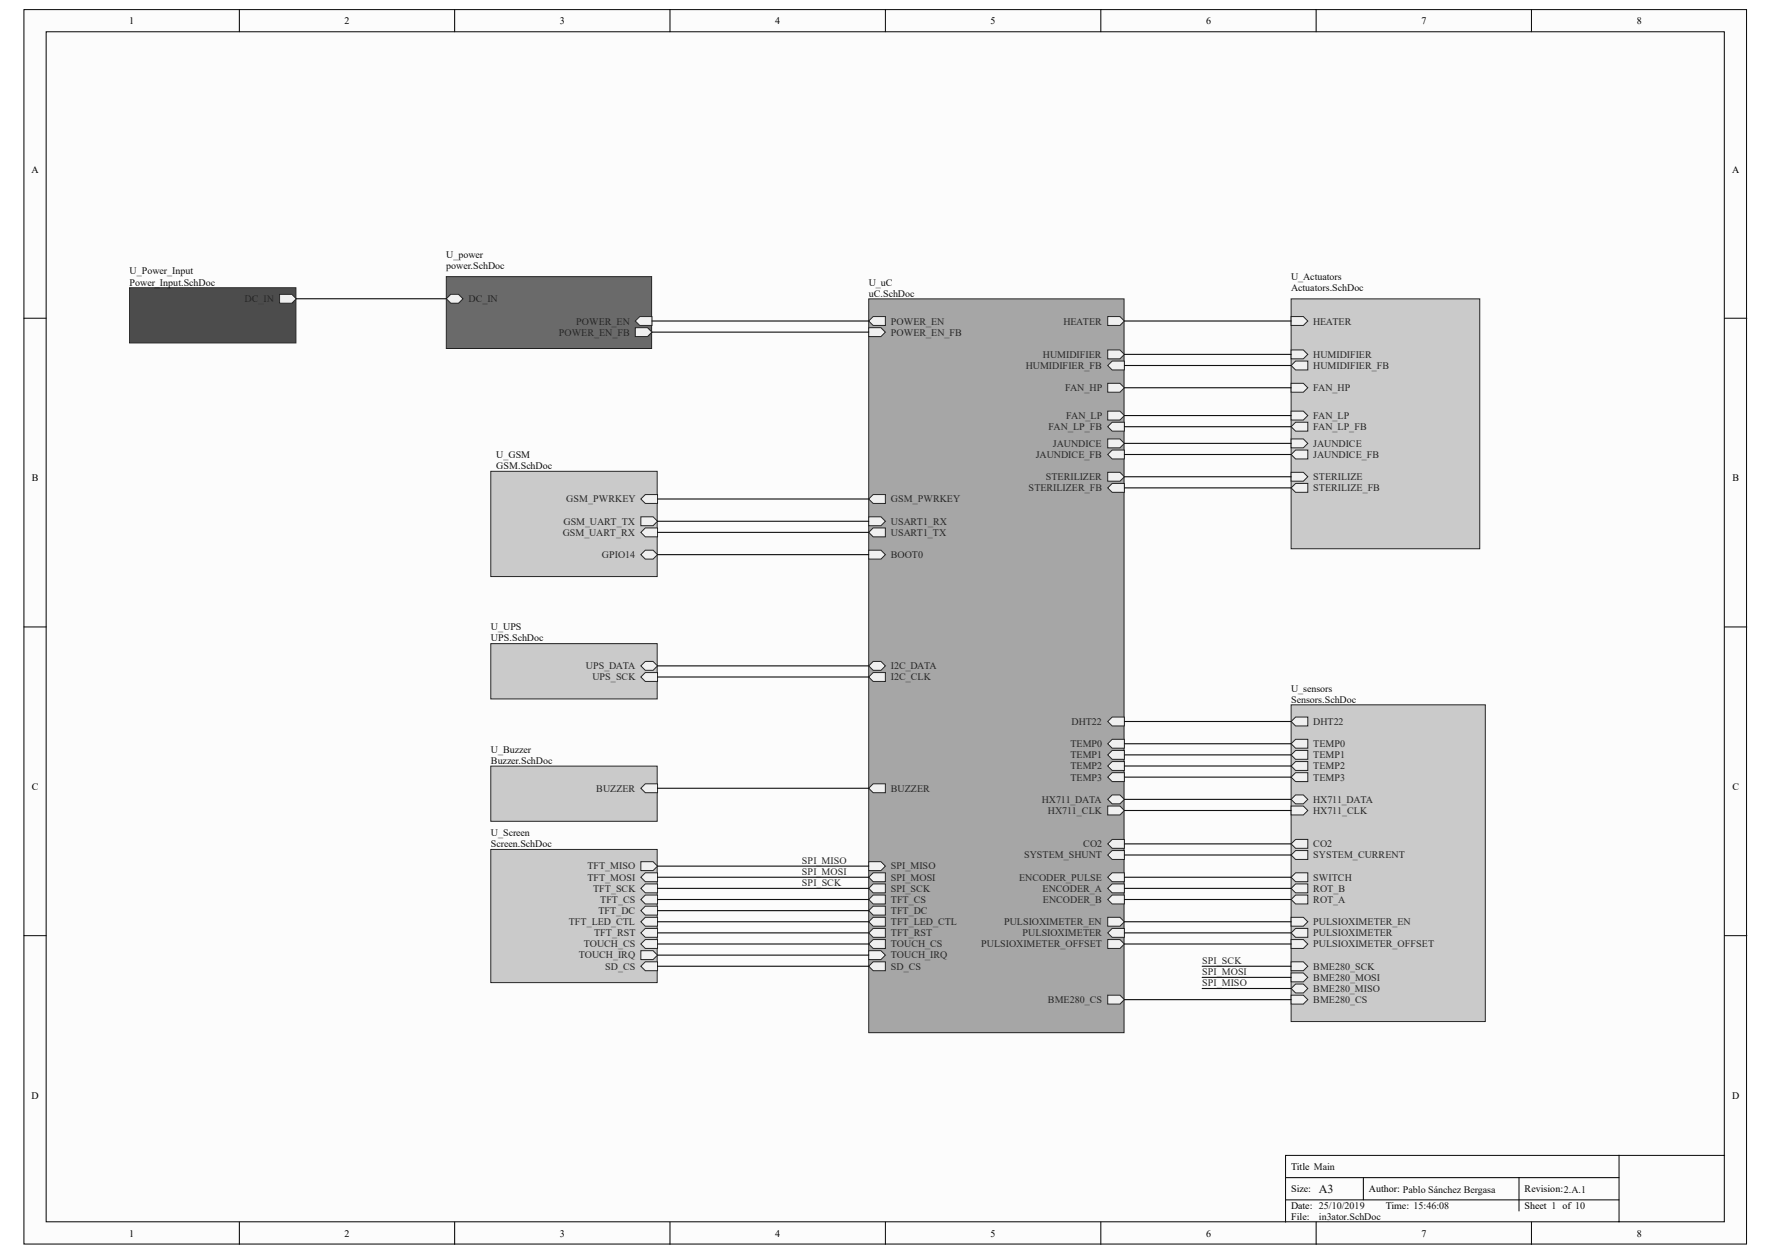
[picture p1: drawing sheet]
<svg xmlns="http://www.w3.org/2000/svg" width="420mm" height="297mm" viewBox="0 0 420 297" stroke-linecap="round" stroke-linejoin="round" font-family="sans-serif">
<defs><g id="words">
<text font-size="2.9" fill="#0e0e0e" x="312.1" y="282.1">A3</text>
<g font-size="2.4">
<text x="30.6" y="5.7">1</text>
<text x="81.5" y="5.7">2</text>
<text x="132.5" y="5.7">3</text>
<text x="183.4" y="5.7">4</text>
<text x="234.4" y="5.7">5</text>
<text x="285.4" y="5.7">6</text>
<text x="336.4" y="5.7">7</text>
<text x="387.3" y="5.7">8</text>
<text x="7.4" y="40.9">A</text>
<text x="409.9" y="40.9">A</text>
<text x="7.5" y="113.8">B</text>
<text x="410" y="113.8">B</text>
<text x="7.5" y="186.9">C</text>
<text x="410" y="186.9">C</text>
<text x="7.4" y="259.9">D</text>
<text x="409.9" y="259.9">D</text>
<text x="305.5" y="276.7">Title Main</text>
<text x="305.5" y="282">Size:</text>
<text x="323.9" y="282">Author: Pablo Sánchez Bergasa</text>
<text x="360.8" y="282">Revision:2.A.1</text>
<text x="305.5" y="285.9">Date: 25/10/2019</text>
<text x="327.9" y="285.9">Time: 15:46:08</text>
<text x="360.8" y="285.9">Sheet 1 of 10</text>
<text x="30.6" y="292.4">1</text>
<text x="81.5" y="292.4">2</text>
<text x="132.5" y="292.4">3</text>
<text x="183.4" y="292.4">4</text>
<text x="234.4" y="292.4">5</text>
<text x="285.4" y="292.4">6</text>
<text x="305.5" y="288.5">File:</text>
<text x="336.4" y="292.4">7</text>
<text x="387.3" y="292.4">8</text>
</g>
<g font-size="2.4" fill="#0e0e0e">
<text x="30.7" y="64.9">U_Power_Input</text>
<text x="105.6" y="60.9">U_power</text>
<text x="105.6" y="63.6">power.SchDoc</text>
<text x="30.7" y="67.5">Power_Input.SchDoc</text>
<text x="205.6" y="67.5">U_uC</text>
<text x="205.6" y="70.2">uC.SchDoc</text>
<text x="305.5" y="66.2">U_Actuators</text>
<text x="305.5" y="68.8">Actuators.SchDoc</text>
<text x="117.4" y="108.3">U_GSM</text>
<text x="117.4" y="110.9">GSM.SchDoc</text>
<text x="116.2" y="149.1">U_UPS</text>
<text x="116.2" y="151.7">UPS.SchDoc</text>
<text x="305.5" y="163.5">U_sensors</text>
<text x="305.5" y="166.2">Sensors.SchDoc</text>
<text x="116.2" y="178">U_Buzzer</text>
<text x="116.2" y="180.6">Buzzer.SchDoc</text>
<text x="116.2" y="197.8">U_Screen</text>
<text x="116.2" y="200.4">Screen.SchDoc</text>
<text x="312.1" y="288.5">in3ator.SchDoc</text>
</g>
<g font-size="2.4" fill="#262626">
<text x="110.9" y="71.4">DC_IN</text>
<text x="136.4" y="76.7">POWER_EN</text>
<text x="210.8" y="76.7">POWER_EN</text>
<text x="251.7" y="76.7">HEATER</text>
<text x="310.8" y="76.7">HEATER</text>
<text x="132.2" y="79.4">POWER_EN_FB</text>
<text x="210.8" y="79.4">POWER_EN_FB</text>
<text x="242.7" y="87.2">HUMIDIFIER_FB</text>
<text x="246.8" y="84.6">HUMIDIFIER</text>
<text x="310.8" y="84.6">HUMIDIFIER</text>
<text x="310.8" y="87.2">HUMIDIFIER_FB</text>
<text x="252" y="92.5">FAN_HP</text>
<text x="310.8" y="92.5">FAN_HP</text>
<text x="248.2" y="101.7">FAN_LP_FB</text>
<text x="252.3" y="99.1">FAN_LP</text>
<text x="310.8" y="99.1">FAN_LP</text>
<text x="310.8" y="101.7">FAN_LP_FB</text>
<text x="249.2" y="105.6">JAUNDICE</text>
<text x="310.8" y="105.6">JAUNDICE</text>
<text x="245.1" y="108.3">JAUNDICE_FB</text>
<text x="247.5" y="113.6">STERILIZER</text>
<text x="310.8" y="108.3">JAUNDICE_FB</text>
<text x="310.8" y="113.6">STERILIZE</text>
<text x="134" y="118.8">GSM_PWRKEY</text>
<text x="210.8" y="118.8">GSM_PWRKEY</text>
<text x="243.4" y="116.2">STERILIZER_FB</text>
<text x="310.8" y="116.2">STERILIZE_FB</text>
<text x="133.3" y="124.1">GSM_UART_TX</text>
<text x="210.8" y="124.1">USART1_RX</text>
<text x="133.2" y="126.7">GSM_UART_RX</text>
<text x="142.5" y="131.9">GPIO14</text>
<text x="210.8" y="131.9">BOOT0</text>
<text x="210.8" y="126.7">USART1_TX</text>
<text x="138.7" y="158.3">UPS_DATA</text>
<text x="140.2" y="160.9">UPS_SCK</text>
<text x="210.8" y="158.3">I2C_DATA</text>
<text x="210.8" y="160.9">I2C_CLK</text>
<text x="253.6" y="171.4">DHT22</text>
<text x="310.8" y="171.4">DHT22</text>
<text x="253.3" y="176.7">TEMP0</text>
<text x="253.3" y="179.3">TEMP1</text>
<text x="310.8" y="176.7">TEMP0</text>
<text x="310.8" y="179.3">TEMP1</text>
<text x="253.3" y="182">TEMP2</text>
<text x="253.3" y="184.6">TEMP3</text>
<text x="310.8" y="182">TEMP2</text>
<text x="310.8" y="184.6">TEMP3</text>
<text x="141.1" y="187.2">BUZZER</text>
<text x="210.8" y="187.2">BUZZER</text>
<text x="246.5" y="189.8">HX711_DATA</text>
<text x="310.8" y="189.8">HX711_DATA</text>
<text x="248" y="192.4">HX711_CLK</text>
<text x="310.8" y="192.4">HX711_CLK</text>
<text x="242.3" y="203">SYSTEM_SHUNT</text>
<text x="256.3" y="200.4">CO2</text>
<text x="310.8" y="203">SYSTEM_CURRENT</text>
<text x="310.8" y="200.4">CO2</text>
<text x="139" y="208.3">TFT_MOSI</text>
<text x="139" y="205.6">TFT_MISO</text>
<text x="189.8" y="209.6">SPI_SCK</text>
<text x="189.8" y="207">SPI_MOSI</text>
<text x="189.8" y="204.4">SPI_MISO</text>
<text x="210.8" y="205.6">SPI_MISO</text>
<text x="210.8" y="208.3">SPI_MOSI</text>
<text x="241.1" y="208.3">ENCODER_PULSE</text>
<text x="310.8" y="208.3">SWITCH</text>
<text x="140.3" y="210.9">TFT_SCK</text>
<text x="142" y="213.5">TFT_CS</text>
<text x="210.8" y="210.9">SPI_SCK</text>
<text x="210.8" y="213.5">TFT_CS</text>
<text x="246.7" y="210.9">ENCODER_A</text>
<text x="246.8" y="213.5">ENCODER_B</text>
<text x="310.8" y="210.9">ROT_B</text>
<text x="310.8" y="213.5">ROT_A</text>
<text x="134.6" y="218.8">TFT_LED_CTL</text>
<text x="140.6" y="221.4">TFT_RST</text>
<text x="141.6" y="216.2">TFT_DC</text>
<text x="210.8" y="216.2">TFT_DC</text>
<text x="210.8" y="221.4">TFT_RST</text>
<text x="210.8" y="218.8">TFT_LED_CTL</text>
<text x="237.6" y="218.8">PULSIOXIMETER_EN</text>
<text x="242" y="221.4">PULSIOXIMETER</text>
<text x="310.8" y="221.4">PULSIOXIMETER</text>
<text x="310.8" y="218.8">PULSIOXIMETER_EN</text>
<text x="137" y="226.7">TOUCH_IRQ</text>
<text x="138.1" y="224.1">TOUCH_CS</text>
<text x="210.8" y="226.7">TOUCH_IRQ</text>
<text x="210.8" y="224.1">TOUCH_CS</text>
<text x="232.2" y="224.1">PULSIOXIMETER_OFFSET</text>
<text x="310.8" y="224.1">PULSIOXIMETER_OFFSET</text>
<text x="143.2" y="229.3">SD_CS</text>
<text x="210.8" y="229.3">SD_CS</text>
<text x="284.5" y="230.7">SPI_MOSI</text>
<text x="284.5" y="228">SPI_SCK</text>
<text x="284.5" y="233.3">SPI_MISO</text>
<text x="310.8" y="231.9">BME280_MOSI</text>
<text x="310.8" y="229.3">BME280_SCK</text>
<text x="248" y="237.2">BME280_CS</text>
<text x="310.8" y="237.2">BME280_CS</text>
<text x="310.8" y="234.6">BME280_MISO</text>
</g>
</g></defs>
<g fill="#fcfcfc" stroke="#000" stroke-width=".24">
<path d="M5.7 2.3h407.6v291.9h-407.6z"/>
<path d="M10.9 7.5h397.1v281.5h-397.1z"/>
</g>
<g fill="none" stroke="#000" stroke-width=".24">
<path d="M56.6 2.3v5.2M107.6 2.3v5.2M158.5 2.3v5.2M209.5 2.3v5.2M260.5 2.3v5.2M311.5 2.3v5.2M362.4 2.3v5.2M5.7 75.3h5.2M408.1 75.3h5.3M5.7 148.3h5.2M408.1 148.3h5.3M5.7 221.3h5.2"/>
<path d="M408.1 221.3h5.3M304.2 278.5h78.9M322.6 278.5v5.3M359.5 278.5v7.9M383.1 273.2h-78.9v15.8M408.1 273.2h-25v15.7M56.6 289v5.3M107.6 289v5.3M158.5 289v5.3M209.5 289v5.3M260.5 289v5.3M304.2 283.8h78.9"/>
<path d="M311.5 289v5.3M362.4 289v5.3"/>
</g>
<path d="M105.6 65.4h48.6v17h-48.6z" fill="#6a6a6a" stroke="#262626" stroke-width=".24"/>
<g fill="#f0f0f0" stroke="#262626" stroke-width=".24">
<path d="M150.3 77.5h2.9l1.1 1-1.1 1.1h-2.9z" fill-rule="evenodd"/>
<path d="M151.4 74.9h2.9v2.1h-2.9l-1.1-1.1z" fill-rule="evenodd"/>
<path d="M106.7 69.6h1.8l1.1 1.1-1.1 1h-1.8l-1.1-1z" fill-rule="evenodd"/>
</g>
<path d="M116.1 111.5h39.4v24.9h-39.4z" fill="#cacaca" stroke="#262626" stroke-width=".24"/>
<g fill="#f0f0f0" stroke="#262626" stroke-width=".24">
<path d="M151.7 122.2h2.8l1.1 1.1-1.1 1h-2.8z" fill-rule="evenodd"/>
<path d="M152.7 124.9h2.9v2.1h-2.9l-1-1.1z" fill-rule="evenodd"/>
<path d="M152.7 117h2.9v2.1h-2.9l-1-1.1z" fill-rule="evenodd"/>
<path d="M152.7 130.1h1.8l1.1 1.1-1.1 1h-1.8l-1-1z" fill-rule="evenodd"/>
</g>
<path d="M305.5 166.7h46v74.9h-46z" fill="#cacaca" stroke="#262626" stroke-width=".24"/>
<g fill="#f0f0f0" stroke="#262626" stroke-width=".24">
<path d="M306.6 201.2h2.9v2.1h-2.9l-1.1-1.1z" fill-rule="evenodd"/>
<path d="M306.6 198.5h2.9v2.1h-2.9l-1.1-1z" fill-rule="evenodd"/>
<path d="M306.6 169.6h2.9v2.1h-2.9l-1.1-1.1z" fill-rule="evenodd"/>
<path d="M306.6 188h1.8l1.1 1.1-1.1 1h-1.8l-1.1-1z" fill-rule="evenodd"/>
<path d="M306.6 206.4h2.9v2.1h-2.9l-1.1-1z" fill-rule="evenodd"/>
<path d="M306.6 209h2.9v2.2h-2.9l-1.1-1.1z" fill-rule="evenodd"/>
<path d="M306.6 211.7h2.9v2.1h-2.9l-1.1-1.1z" fill-rule="evenodd"/>
<path d="M306.6 174.8h2.9v2.1h-2.9l-1.1-1z" fill-rule="evenodd"/>
<path d="M306.6 180.1h2.9v2.1h-2.9l-1.1-1z" fill-rule="evenodd"/>
<path d="M306.6 182.7h2.9v2.1h-2.9l-1.1-1z" fill-rule="evenodd"/>
<path d="M306.6 177.5h2.9v2.1h-2.9l-1.1-1.1z" fill-rule="evenodd"/>
<path d="M305.5 190.6h2.9l1.1 1.1-1.1 1h-2.9z" fill-rule="evenodd"/>
<path d="M306.6 219.6h2.9v2.1h-2.9l-1.1-1.1z" fill-rule="evenodd"/>
<path d="M305.5 222.2h2.9l1.1 1.1-1.1 1h-2.9z" fill-rule="evenodd"/>
<path d="M305.5 235.4h2.9l1.1 1-1.1 1.1h-2.9z" fill-rule="evenodd"/>
<path d="M306.6 232.7h1.8l1.1 1.1-1.1 1h-1.8l-1.1-1z" fill-rule="evenodd"/>
<path d="M305.5 230.1h2.9l1.1 1-1.1 1.1h-2.9z" fill-rule="evenodd"/>
<path d="M305.5 227.5h2.9l1.1 1-1.1 1.1h-2.9z" fill-rule="evenodd"/>
<path d="M305.5 216.9h2.9l1.1 1.1-1.1 1h-2.9z" fill-rule="evenodd"/>
</g>
<path d="M205.6 70.7h60.4v173.5h-60.4z" fill="#a6a6a6" stroke="#262626" stroke-width=".24"/>
<g fill="#f0f0f0" stroke="#262626" stroke-width=".24">
<path d="M263.2 85.4h2.9v2.1h-2.9l-1.1-1.1z" fill-rule="evenodd"/>
<path d="M263.2 201.2h2.9v2.1h-2.9l-1.1-1.1z" fill-rule="evenodd"/>
<path d="M262.1 74.9h2.9l1.1 1-1.1 1.1h-2.9z" fill-rule="evenodd"/>
<path d="M263.2 106.4h2.9v2.1h-2.9l-1.1-1z" fill-rule="evenodd"/>
<path d="M263.2 114.3h2.9v2.1h-2.9l-1.1-1z" fill-rule="evenodd"/>
<path d="M206.6 185.4h2.9v2.1h-2.9l-1-1.1z" fill-rule="evenodd"/>
<path d="M262.1 103.8h2.9l1.1 1.1-1.1 1h-2.9z" fill-rule="evenodd"/>
<path d="M263.2 198.5h2.9v2.1h-2.9l-1.1-1z" fill-rule="evenodd"/>
<path d="M262.1 82.8h2.9l1.1 1-1.1 1.1h-2.9z" fill-rule="evenodd"/>
<path d="M263.2 169.6h2.9v2.1h-2.9l-1.1-1.1z" fill-rule="evenodd"/>
<path d="M262.1 111.7h2.9l1.1 1.1-1.1 1h-2.9z" fill-rule="evenodd"/>
<path d="M205.6 77.5h2.9l1 1-1 1.1h-2.9z" fill-rule="evenodd"/>
<path d="M206.6 74.9h2.9v2.1h-2.9l-1-1.1z" fill-rule="evenodd"/>
<path d="M262.1 97.2h2.9l1.1 1.1-1.1 1h-2.9z" fill-rule="evenodd"/>
<path d="M205.6 130.1h2.9l1 1.1-1 1h-2.9z" fill-rule="evenodd"/>
<path d="M262.1 90.7h2.9l1.1 1-1.1 1.1h-2.9z" fill-rule="evenodd"/>
<path d="M206.6 156.4h1.9l1 1.1-1 1h-1.9l-1-1z" fill-rule="evenodd"/>
<path d="M206.6 159.1h2.9v2.1h-2.9l-1-1.1z" fill-rule="evenodd"/>
<path d="M263.2 99.9h2.9v2.1h-2.9l-1.1-1.1z" fill-rule="evenodd"/>
<path d="M262.1 235.4h2.9l1.1 1-1.1 1.1h-2.9z" fill-rule="evenodd"/>
<path d="M205.6 203.8h2.9l1 1-1 1.1h-2.9z" fill-rule="evenodd"/>
<path d="M206.6 209h2.9v2.2h-2.9l-1-1.1z" fill-rule="evenodd"/>
<path d="M206.6 206.4h2.9v2.1h-2.9l-1-1z" fill-rule="evenodd"/>
<path d="M205.6 224.8h2.9l1 1.1-1 1h-2.9z" fill-rule="evenodd"/>
<path d="M206.6 214.3h2.9v2.1h-2.9l-1-1z" fill-rule="evenodd"/>
<path d="M206.6 211.7h2.9v2.1h-2.9l-1-1.1z" fill-rule="evenodd"/>
<path d="M206.6 219.6h2.9v2.1h-2.9l-1-1.1z" fill-rule="evenodd"/>
<path d="M206.6 222.2h2.9v2.1h-2.9l-1-1z" fill-rule="evenodd"/>
<path d="M206.6 227.5h2.9v2.1h-2.9l-1-1.1z" fill-rule="evenodd"/>
<path d="M206.6 216.9h2.9v2.1h-2.9l-1-1z" fill-rule="evenodd"/>
<path d="M206.6 117h2.9v2.1h-2.9l-1-1.1z" fill-rule="evenodd"/>
<path d="M205.6 122.2h2.9l1 1.1-1 1h-2.9z" fill-rule="evenodd"/>
<path d="M206.6 124.9h2.9v2.1h-2.9l-1-1.1z" fill-rule="evenodd"/>
<path d="M262.1 190.6h2.9l1.1 1.1-1.1 1h-2.9z" fill-rule="evenodd"/>
<path d="M263.2 188h1.8l1.1 1.1-1.1 1h-1.8l-1.1-1z" fill-rule="evenodd"/>
<path d="M263.2 174.8h2.9v2.1h-2.9l-1.1-1z" fill-rule="evenodd"/>
<path d="M263.2 177.5h2.9v2.1h-2.9l-1.1-1.1z" fill-rule="evenodd"/>
<path d="M263.2 180.1h2.9v2.1h-2.9l-1.1-1z" fill-rule="evenodd"/>
<path d="M263.2 182.7h2.9v2.1h-2.9l-1.1-1z" fill-rule="evenodd"/>
<path d="M263.2 206.4h2.9v2.1h-2.9l-1.1-1z" fill-rule="evenodd"/>
<path d="M263.2 209h2.9v2.2h-2.9l-1.1-1.1z" fill-rule="evenodd"/>
<path d="M263.2 211.7h2.9v2.1h-2.9l-1.1-1.1z" fill-rule="evenodd"/>
<path d="M263.2 219.6h2.9v2.1h-2.9l-1.1-1.1z" fill-rule="evenodd"/>
<path d="M262.1 222.2h2.9l1.1 1.1-1.1 1h-2.9z" fill-rule="evenodd"/>
<path d="M262.1 216.9h2.9l1.1 1.1-1.1 1h-2.9z" fill-rule="evenodd"/>
</g>
<path d="M30.7 68.1h39.3v13h-39.3z" fill="#4c4c4c" stroke="#262626" stroke-width=".24"/>
<path d="M66.2 69.6h2.9l1 1.1-1 1h-2.9z" fill-rule="evenodd" fill="#f0f0f0" stroke="#262626" stroke-width=".24"/>
<path d="M70.1 70.7h35.5" fill="none" stroke="#0e0e0e" stroke-width=".26"/>
<path d="M305.5 70.7h44.7v59.1h-44.7z" fill="#cacaca" stroke="#262626" stroke-width=".24"/>
<g fill="#f0f0f0" stroke="#262626" stroke-width=".24">
<path d="M305.5 74.9h2.9l1.1 1-1.1 1.1h-2.9z" fill-rule="evenodd"/>
<path d="M305.5 90.7h2.9l1.1 1-1.1 1.1h-2.9z" fill-rule="evenodd"/>
<path d="M305.5 97.2h2.9l1.1 1.1-1.1 1h-2.9z" fill-rule="evenodd"/>
<path d="M306.6 99.9h2.9v2.1h-2.9l-1.1-1.1z" fill-rule="evenodd"/>
<path d="M305.5 82.8h2.9l1.1 1-1.1 1.1h-2.9z" fill-rule="evenodd"/>
<path d="M306.6 85.4h2.9v2.1h-2.9l-1.1-1.1z" fill-rule="evenodd"/>
<path d="M305.5 103.8h2.9l1.1 1.1-1.1 1h-2.9z" fill-rule="evenodd"/>
<path d="M306.6 106.4h2.9v2.1h-2.9l-1.1-1z" fill-rule="evenodd"/>
<path d="M305.5 111.7h2.9l1.1 1.1-1.1 1h-2.9z" fill-rule="evenodd"/>
<path d="M306.6 114.3h2.9v2.1h-2.9l-1.1-1z" fill-rule="evenodd"/>
</g>
<path d="M116.1 181.2h39.4v13h-39.4z" fill="#cacaca" stroke="#262626" stroke-width=".24"/>
<path d="M152.7 185.4h2.9v2.1h-2.9l-1-1.1z" fill-rule="evenodd" fill="#f0f0f0" stroke="#262626" stroke-width=".24"/>
<path d="M116.1 200.9h39.4v31.5h-39.4z" fill="#cacaca" stroke="#262626" stroke-width=".24"/>
<g fill="#f0f0f0" stroke="#262626" stroke-width=".24">
<path d="M152.7 227.5h2.9v2.1h-2.9l-1-1.1z" fill-rule="evenodd"/>
<path d="M152.7 211.7h2.9v2.1h-2.9l-1-1.1z" fill-rule="evenodd"/>
<path d="M152.7 222.2h2.9v2.1h-2.9l-1-1z" fill-rule="evenodd"/>
<path d="M151.7 224.8h2.8l1.1 1.1-1.1 1h-2.8z" fill-rule="evenodd"/>
<path d="M152.7 219.6h2.9v2.1h-2.9l-1-1.1z" fill-rule="evenodd"/>
<path d="M152.7 214.3h2.9v2.1h-2.9l-1-1z" fill-rule="evenodd"/>
<path d="M152.7 206.4h2.9v2.1h-2.9l-1-1z" fill-rule="evenodd"/>
<path d="M151.7 203.8h2.8l1.1 1-1.1 1.1h-2.8z" fill-rule="evenodd"/>
<path d="M152.7 216.9h2.9v2.1h-2.9l-1-1z" fill-rule="evenodd"/>
<path d="M152.7 209h2.9v2.2h-2.9l-1-1.1z" fill-rule="evenodd"/>
</g>
<path d="M116.1 152.2h39.4v13.1h-39.4z" fill="#cacaca" stroke="#262626" stroke-width=".24"/>
<g fill="#f0f0f0" stroke="#262626" stroke-width=".24">
<path d="M152.7 156.4h1.8l1.1 1.1-1.1 1h-1.8l-1-1z" fill-rule="evenodd"/>
<path d="M152.7 159.1h2.9v2.1h-2.9l-1-1.1z" fill-rule="evenodd"/>
</g>
<g fill="none" stroke="#0e0e0e" stroke-width=".26">
<path d="M154.3 75.9h51.3M154.3 78.5h51.3M266.1 75.9h39.4M266.1 83.8h39.4M266.1 86.4h39.4M266.1 91.7h39.4M266.1 98.3h39.4M155.6 118h50M266.1 100.9h39.4M266.1 104.9h39.4M266.1 107.5h39.4M266.1 112.8h39.4"/>
<path d="M266.1 115.4h39.4M155.6 131.2h50M155.6 125.9h50M155.6 123.3h50M155.6 157.5h50M155.6 160.1h50M266.1 170.6h39.4M266.1 175.9h39.4M266.1 178.5h39.4M155.6 186.4h50M266.1 181.2h39.4M266.1 183.8h39.4"/>
<path d="M266.1 189.1h39.4M266.1 191.7h39.4M266.1 199.6h39.4M155.6 218h50M155.6 215.4h50M155.6 212.7h50M155.6 210.1h50M155.6 207.5h50M155.6 204.8h50M266.1 218h39.4M266.1 212.7h39.4M266.1 210.1h39.4"/>
<path d="M266.1 207.5h39.4M266.1 202.2h39.4M155.6 228.5h50M155.6 225.9h50M155.6 223.3h50M155.6 220.6h50M266.1 223.3h39.4M266.1 220.6h39.4M266.1 236.4h39.4M284.5 228.5h21M284.5 231.1h21M284.5 233.8h21"/>
</g>
<use href="#words"/>
</svg>
